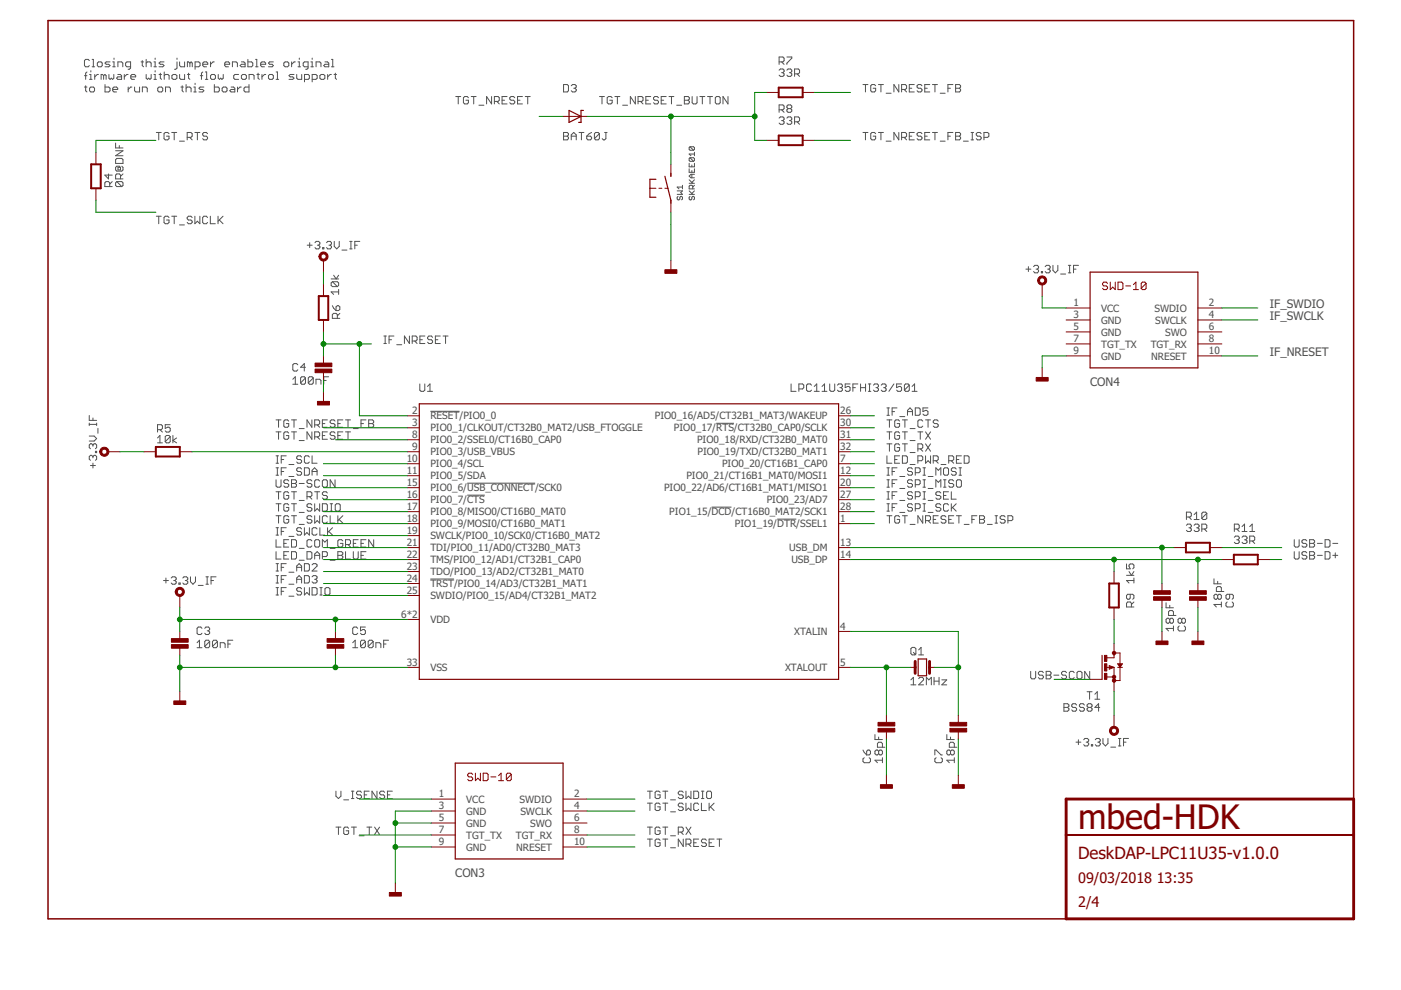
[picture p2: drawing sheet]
<svg xmlns="http://www.w3.org/2000/svg" width="297mm" height="210mm" viewBox="0 0 297 210" stroke-linecap="round" stroke-linejoin="round" font-family="sans-serif">
<defs><g id="words">
<text font-size="7.2" fill="#800000" x="228.6" y="175.8">mbed-HDK</text>
<text font-size="3.6" fill="#800000" x="228.6" y="182.1">DeskDAP-LPC11U35-v1.0.0</text>
<g font-size="3.1" fill="#800000">
<text x="228.6" y="187.2">09/03/2018</text>
<text x="245.2" y="187.2">13:35</text>
<text x="228.6" y="192.3">2/4</text>
</g>
<g font-size="2.5" fill="#505050">
<text x="269.2" y="65.3">IF_SWDIO</text>
<text x="269.2" y="67.8">IF_SWCLK</text>
<text x="269.2" y="75.5">IF_NRESET</text>
<text x="231.1" y="81.8">CON4</text>
<text x="96.5" y="185.9">CON3</text>
</g>
<g font-size="2.1" fill="#505050">
<text x="227.6" y="65">1</text>
<text x="256.3" y="65">2</text>
<text x="227.6" y="67.5">3</text>
<text x="227.6" y="70">5</text>
<text x="233.5" y="66.1">VCC</text>
<text x="233.5" y="68.6">GND</text>
<text x="233.5" y="71.2">GND</text>
<text x="244.8" y="66.1">SWDIO</text>
<text x="244.9" y="68.6">SWCLK</text>
<text x="247" y="71.2">SWO</text>
<text x="256.3" y="67.5">4</text>
<text x="256.3" y="70">6</text>
<text x="227.6" y="72.6">7</text>
<text x="227.6" y="75.1">9</text>
<text x="233.5" y="73.7">TGT_TX</text>
<text x="233.5" y="76.2">GND</text>
<text x="244" y="73.7">TGT_RX</text>
<text x="244" y="76.2">NRESET</text>
<text x="256.3" y="72.6">8</text>
<text x="256.3" y="75.1">10</text>
<text x="87.4" y="87.8">2</text>
<text x="91.2" y="88.9">RESET/PIO0_0</text>
<text x="138.8" y="88.9">PIO0_16/AD5/CT32B1_MAT3/WAKEUP</text>
<text x="178.1" y="87.8">26</text>
<text x="87.4" y="90.3">3</text>
<text x="87.4" y="92.9">8</text>
<text x="87.4" y="95.4">9</text>
<text x="91.2" y="91.5">PIO0_1/CLKOUT/CT32B0_MAT2/USB_FTOGGLE</text>
<text x="91.2" y="94">PIO0_2/SSEL0/CT16B0_CAP0</text>
<text x="142.9" y="91.5">PIO0_17/RTS/CT32B0_CAP0/SCLK</text>
<text x="147.8" y="94">PIO0_18/RXD/CT32B0_MAT0</text>
<text x="178.1" y="90.3">30</text>
<text x="178.1" y="92.9">31</text>
<text x="178.1" y="95.4">32</text>
<text x="86.2" y="98">10</text>
<text x="86.2" y="100.5">11</text>
<text x="91.2" y="96.5">PIO0_3/USB_VBUS</text>
<text x="91.2" y="99.1">PIO0_4/SCL</text>
<text x="91.2" y="101.6">PIO0_5/SDA</text>
<text x="145.5" y="101.6">PIO0_21/CT16B1_MAT0/MOSI1</text>
<text x="147.9" y="96.5">PIO0_19/TXD/CT32B0_MAT1</text>
<text x="153.1" y="99.1">PIO0_20/CT16B1_CAP0</text>
<text x="178.1" y="98">7</text>
<text x="178.1" y="100.5">12</text>
<text x="86.2" y="103">15</text>
<text x="86.2" y="105.6">16</text>
<text x="91.2" y="104.2">PIO0_6/USB_CONNECT/SCK0</text>
<text x="91.2" y="106.7">PIO0_7/CTS</text>
<text x="140.8" y="104.2">PIO0_22/AD6/CT16B1_MAT1/MISO1</text>
<text x="162.6" y="106.7">PIO0_23/AD7</text>
<text x="178.1" y="103">20</text>
<text x="178.1" y="105.6">27</text>
<text x="86.2" y="108.1">17</text>
<text x="86.2" y="110.7">18</text>
<text x="86.2" y="113.2">19</text>
<text x="91.2" y="109.2">PIO0_8/MISO0/CT16B0_MAT0</text>
<text x="91.2" y="111.8">PIO0_9/MOSI0/CT16B0_MAT1</text>
<text x="141.9" y="109.2">PIO1_15/DCD/CT16B0_MAT2/SCK1</text>
<text x="155.8" y="111.8">PIO1_19/DTR/SSEL1</text>
<text x="178.1" y="108.1">28</text>
<text x="178.1" y="110.7">1</text>
<text x="86.2" y="115.7">21</text>
<text x="86.2" y="118.3">22</text>
<text x="91.2" y="114.3">SWCLK/PIO0_10/SCK0/CT16B0_MAT2</text>
<text x="91.2" y="116.9">TDI/PIO0_11/AD0/CT32B0_MAT3</text>
<text x="91.2" y="119.4">TMS/PIO0_12/AD1/CT32B1_CAP0</text>
<text x="167.3" y="116.9">USB_DM</text>
<text x="167.8" y="119.4">USB_DP</text>
<text x="178.1" y="115.7">13</text>
<text x="178.1" y="118.3">14</text>
<text x="86.2" y="120.8">23</text>
<text x="86.2" y="123.4">24</text>
<text x="86.2" y="125.9">25</text>
<text x="91.2" y="121.9">TDO/PIO0_13/AD2/CT32B1_MAT0</text>
<text x="91.2" y="124.5">TRST/PIO0_14/AD3/CT32B1_MAT1</text>
<text x="85.1" y="131">6*2</text>
<text x="91.2" y="127">SWDIO/PIO0_15/AD4/CT32B1_MAT2</text>
<text x="91.2" y="132.1">VDD</text>
<text x="168.4" y="134.6">XTALIN</text>
<text x="178.1" y="133.5">4</text>
<text x="86.2" y="141.1">33</text>
<text x="91.2" y="142.3">VSS</text>
<text x="166.5" y="142.3">XTALOUT</text>
<text x="178.1" y="141.1">5</text>
<text x="93" y="169.1">1</text>
<text x="93" y="171.6">3</text>
<text x="98.9" y="170.2">VCC</text>
<text x="98.9" y="172.7">GND</text>
<text x="110.2" y="170.2">SWDIO</text>
<text x="110.3" y="172.7">SWCLK</text>
<text x="121.7" y="169.1">2</text>
<text x="121.7" y="171.6">4</text>
<text x="93" y="174.1">5</text>
<text x="93" y="176.7">7</text>
<text x="93" y="179.2">9</text>
<text x="98.9" y="175.3">GND</text>
<text x="98.9" y="177.8">TGT_TX</text>
<text x="109.4" y="177.8">TGT_RX</text>
<text x="112.4" y="175.3">SWO</text>
<text x="121.7" y="174.1">6</text>
<text x="121.7" y="176.7">8</text>
<text x="121.7" y="179.2">10</text>
<text x="98.9" y="180.3">GND</text>
<text x="109.4" y="180.3">NRESET</text>
</g>
</g></defs>
<g fill="none" stroke="#505050" stroke-width=".21">
<path d="M17.9 16h.5M17.9 18.5h.5M18.2 18.2v1l.2 .3M18.4 15.3l-.2 .2v1.3M18.9 12.8l-.2-.2h-.5l-.3 .2v1.1l.3 .3h.5l.2-.3M19 15.8h.3v1M19 16.8h.5M19 18.7l.3-.2h.5l.2 .2v.5l-.2 .3h-.5l-.3-.3zM19.3 15v.3M19.5 12.6h.3v1.6M19.5 14.2h.6M20.1 15.8v1"/>
<path d="M20.6 13.4l.3-.3h.5l.3 .3v.5l-.3 .3h-.5l-.3-.3zM20.9 15.8h-.3l-.5 .5M22 16l-.3-.2h-.3v1M22 16v.8M22 16l.2-.2 .3 .2v.8M22.3 17.9v1.6h.8l.2-.3v-.5l-.2-.2h-.8M23.1 15.8v.8l.2 .2 .3-.2 .3 .2 .2-.2v-.8M23.3 13.1h-.8l-.2 .3 .2 .2h.6l.2 .3-.2 .3h-.8M23.9 14.2h.5M23.9 13.1h.3v1.1M23.9 19h1.1v-.3l-.3-.2h-.5l-.3 .2v.5l.3 .3h.5M24.2 12.3v.3"/>
<path d="M25 15.8h.5l.3 .2v.8h-.8l-.3-.2 .3-.3h.8M25 14.2v-1.1h.8l.2 .3v.8M26.4 15.8v1M27.2 15.8h-.3l-.5 .5M27.2 18.5v1M27.7 14.2h-.8l-.3-.3v-.5l.3-.3h.8v1.3l-.3 .3h-.2M27.7 16.3h1.1v-.3l-.3-.2h-.5l-.3 .2v.6l.3 .2h.5M28 18.5h-.3l-.5 .5M28.5 18.5v.7l.3 .3h.8v-1M29.9 13.1h.5M30.2 12.8v1.1l.2 .3M30.2 19.5v-1h.8l.2 .2v.8"/>
<path d="M31 13.4l.3-.3h.5l.2 .3v.8M31 12.6v1.6M31 15.8v.8l.3 .2 .2-.2 .3 .2 .2-.2v-.8M32.6 14.2h.6M32.6 13.1h.3v1.1M32.6 15.8h.3v1M32.6 16.8h.6M32.9 12.3v.3M32.9 15v.3M33.4 18.7l.3-.2h.5l.3 .2v.5l-.3 .3h-.5l-.3-.3zM33.7 15.8h.5M34 15.5v1.1l.2 .2"/>
<path d="M34.8 13.1h-.8l-.3 .3 .3 .2h.5l.3 .3-.3 .3h-.8M34.8 16l.3-.2h.5l.3 .2v.8M34.8 15.3v1.5M35.1 19.5v-1h.8l.2 .2v.8M36.4 16l.3-.2h.5l.3 .2v.6l-.3 .2h-.5l-.3-.2zM37.5 13.1v1.3l-.2 .3h-.3M37.5 12.3v.3M38.1 13.1v.8l.3 .3h.7v-1.1M38.1 15.8v.8l.3 .2h.7v-1M38.4 18.5h.5M38.6 18.2v1l.3 .3M39.5 18.7l.2-.2h.5l.3 .2v.8"/>
<path d="M39.5 17.9v1.6M39.7 15.8h.6M40 15.5v1.1l.3 .2M40.3 13.4l-.3-.3h-.3v1.1M40.3 13.4v.8M40.3 13.4l.2-.3 .3 .3v.8M41.1 18.5h.3v1M41.1 19.5h.5M41.4 14.2h.7l.3-.3v-.5l-.3-.3h-.7v1.6M41.4 17.7v.2M42.5 16h.5M43 13.6h1v-.2l-.2-.3h-.5l-.3 .3v.5l.3 .3h.5"/>
<path d="M43 15.3l-.3 .2v1.3M43.2 18.5h-.8l-.2 .2 .2 .3h.6l.2 .2-.2 .3h-.8M43.5 16.8h.6M43.5 15.3h.3v1.5M44.6 13.1v1.1M44.9 15.8h.5l.3 .2v.6l-.3 .2h-.5l-.3-.2v-.6zM45.4 13.1h-.2l-.6 .5M45.4 17.9v1.6h.8l.3-.3v-.5l-.3-.2h-.8M46.3 15.8v.8l.2 .2 .3-.2 .3 .2 .2-.2v-.8M47.3 18.5h.6l.2 .2v.5l-.2 .3h-.6l-.2-.3v-.5zM47.6 13.6h1.1v-.2l-.3-.3h-.5l-.3 .3v.5l.3 .3h.5M49 18.5h.5l.3 .2v.8h-.8l-.3-.3 .3-.2h.8"/>
<path d="M49.3 14.2v-1.1h.8l.2 .3v.8M50.4 18.5v1M50.6 15.8h-.8l-.2 .2v.6l.2 .2h.8M51.2 18.5h-.3l-.5 .5M51.2 13.1h.5l.3 .3v.8h-.8l-.3-.3 .3-.3h.8M51.2 16l.3-.2h.5l.2 .2v.6l-.2 .2h-.5l-.3-.2zM52.6 12.6v1.6h.7l.3-.3v-.5l-.3-.3h-.7M52.8 17.9v1.6h-.8l-.3-.3v-.5l.3-.2h.8M52.8 16.8v-1h.8l.3 .2v.8M54.2 12.6h.2v1.6M54.2 14.2h.5M54.5 15.8h.5"/>
<path d="M54.7 15.5v1.1l.3 .2M55.3 13.6h1v-.2l-.2-.3h-.6l-.2 .3v.5l.2 .3h.6M55.5 15.8v1M56.3 15.8h-.2l-.6 .5M57.2 15.8h.5l.3 .2v.6l-.3 .2h-.5l-.3-.2v-.6zM58 13.1h-.8l-.3 .3 .3 .2h.5l.3 .3-.3 .3h-.8M58.5 16.8h.6M58.5 15.3h.3v1.5M60.2 13.4l.3-.3h.5l.2 .3v.5l-.2 .3h-.5l-.3-.3zM61.8 13.1v1.1M62.3 15.8h-.8l-.2 .2 .2 .3h.6l.2 .3-.2 .2h-.8M62.6 13.1h-.2l-.6 .5"/>
<path d="M62.9 15.8v.8l.3 .2h.8v-1M63.2 14.2h.5M63.2 13.1h.3v1.1M63.5 12.3v.3M64.6 16.8h.7l.3-.2v-.6l-.3-.2h-.7v1.6M65.3 14.2h-.8l-.2-.3v-.5l.2-.3h.8v1.3l-.2 .3h-.3M65.9 14.2h.5M65.9 13.1h.3v1.1M66.2 12.3v.3M66.2 16.8h.8l.2-.2v-.6l-.2-.2h-.8v1.6M67 14.2v-1.1h.8l.3 .3v.8M67.8 16l.3-.2h.5l.3 .2v.6l-.3 .2h-.5l-.3-.2z"/>
<path d="M68.9 13.1h.5l.3 .3v.8h-.8l-.3-.3 .3-.3h.8M69.5 15.8v1M70.3 15.8h-.3l-.5 .5M70.3 12.6h.2v1.6M70.3 14.2h.5M70.8 15.8h.6M71.1 15.5v1.1l.3 .2M119.5 17.9h.8l.2 .3v1l-.2 .3h-.8zM121.1 18.2l.3-.3h.5l.3 .3v.3l-.3 .2M121.6 18.7h.3M121.9 18.7l.3 .3v.2l-.3 .3h-.5l-.3-.3M165.2 13.1h.8l.2-.2v-.6l-.2-.2h-.8v1.6"/>
<path d="M165.2 14.9l.3-.3h.5l.2 .3v.3l-.2 .2M165.7 15.4h.3M165.7 13.1l.5 .6M166 15.4l.2 .3v.2l-.2 .3h-.5l-.3-.3M166.8 14.9l.3-.3h.5l.3 .3v.3l-.3 .2M166.8 12.1h1.1v.2l-1.1 1.1v.3M167.4 15.4h.2M167.6 15.4l.3 .3v.2l-.3 .3h-.5l-.3-.3M168.5 15.7h.7l.3-.3v-.5l-.3-.3h-.7v1.6M169 15.7l.5 .5M183 17.9h1M183.5 17.9v1.6"/>
<path d="M185.7 18.2l-.3-.3h-.5l-.3 .3v1l.3 .3h.5l.3-.3v-.5h-.6M186.2 17.9h1.1M186.8 17.9v1.6M187.9 19.8h1M190.6 17.9v1.6l-1.1-1.6v1.6M191.2 19h.7l.3-.3v-.5l-.3-.3h-.7v1.6M191.7 19l.5 .5M192.8 18.7h.5M193.8 17.9h-1v1.6h1M195.5 18.2l-.3-.3h-.5l-.3 .3v.3l.3 .2h.5l.3 .3v.2l-.3 .3h-.5l-.3-.3M196.1 18.7h.5M197.1 17.9h-1v1.6h1"/>
<path d="M197.7 17.9h1.1M198.2 17.9v1.6M199.3 19.8h1.1M201 18.7h.5M202 17.9h-1v1.6M202.6 17.9h.8l.3 .3v.3l-.3 .2 .3 .3v.2l-.3 .3h-.8zM202.6 18.7h.8M23 36.9v1l-.8-.8h1.6M23.3 39.6v-.8l-.3-.3h-.5l-.3 .3v.8h1.6M23.8 38.5l-.5 .5M24.5 30.3v1.1h1.6M24.5 32h1.6l-1.6 1h1.6"/>
<path d="M24.8 38.5h1l.3 .3v.5l-.3 .3M24.8 38.5l-.3 .3v.5l.3 .3h1M24.8 33.6h1l.3 .3v.7h-1.6v-.7zM24.8 38.5l1 1.1M25 35.5h.5v.5h-.5zM25.3 30.9v.5M25.5 37.9v-.8l-.2-.2h-.5l-.3 .2v.8h1.6M25.8 35.2l.3 .3v.5l-.3 .3h-1l-.3-.3v-.5l.3-.3h.5l.2 .3M26.1 36.9l-.6 .5M33.1 28.1h1.1M33.7 28.1v1.6M35.8 28.3l-.2-.2h-.6l-.2 .2v1.1l.2 .3h.6l.2-.3v-.5h-.5"/>
<path d="M36.4 28.1h1.1M36.9 28.1v1.6M38.1 29.9h1M39.7 29.1h.8l.2-.2v-.6l-.2-.2h-.8v1.6M40.2 29.1l.5 .6M41.3 28.1h1.1M41.8 28.1v1.6M44 28.3l-.2-.2h-.6l-.2 .2v.3l.2 .3h.6l.2 .2v.3l-.2 .3h-.6l-.2-.3M96.6 20.5h1.1M97.2 20.5v1.5M99.3 20.7l-.2-.2h-.6l-.2 .2v1.1l.2 .2h.6l.2-.2v-.5h-.5M99.9 20.5h1"/>
<path d="M100.4 20.5v1.5M101.5 22.3h1.1M104.2 20.5v1.5l-1-1.5v1.5M104.8 21.5h.8l.3-.2v-.6l-.3-.2h-.8v1.5M105.3 21.5l.6 .5M106.4 21.3h.6M107.5 20.5h-1.1v1.5h1.1M109.1 20.7l-.2-.2h-.5l-.3 .2v.3l.3 .3h.5l.2 .2v.3l-.2 .2h-.5l-.3-.2M109.7 21.3h.6M110.8 20.5h-1.1v1.5h1.1M111.4 20.5h1M111.9 20.5v1.5"/>
<path d="M119.5 28.1h.8l.2 .2v.3l-.2 .3 .2 .2v.3l-.2 .3h-.8zM119.5 28.9h.8M121.1 28.9h1.1M121.1 29.7v-1.1l.5-.5 .6 .5v1.1M122.8 28.1h1M123.3 28.1v1.6M124.4 28.9h.8l.2 .2v.3l-.2 .3h-.5l-.3-.3zM125.4 28.1l-1 .8M127.1 28.3l-.3-.2h-.5l-.3 .2v1.1M127.1 28.3v1.1l-.3 .3h-.5l-.3-.3M127.1 28.3l-1.1 1.1M127.1 20.5h1"/>
<path d="M127.6 20.5v1.5M128.2 28.1h.5M128.5 28.1v1.3l-.3 .3h-.3l-.2-.3M129.8 20.7l-.3-.2h-.5l-.3 .2v1.1l.3 .2h.5l.3-.2v-.5h-.5M130.4 20.5h1M130.9 20.5v1.5M132 22.3h1.1M134.7 20.5v1.5l-1.1-1.5v1.5M135.3 21.5h.8l.2-.2v-.6l-.2-.2h-.8v1.5M135.8 21.5l.5 .5M136.9 21.3h.6M138 20.5h-1.1v1.5h1.1"/>
<path d="M139.6 20.7l-.3-.2h-.5l-.2 .2v.3l.2 .3h.5l.3 .2v.3l-.3 .2h-.5l-.2-.2M140.2 21.3h.5M141.2 20.5h-1v1.5h1M141.8 20.5h1.1M142.4 20.5v1.5M143.5 22.3h1M144.7 39.7h-1.1l.4 .3M144.7 39.3v.7M145.1 20.5h.8l.3 .2v.3l-.3 .3 .3 .2v.3l-.3 .2h-.8zM145.1 21.3h.8M146.1 34.6v.8h1.1v-.8M146.1 35.8v.7h1.1v-.7"/>
<path d="M146.1 38.9h1.1M146.1 38.1l.8 .8M146.3 31.1l-.2 .2v.4l.2 .2h.7M146.3 33.4l-.2 .2v.4l.2 .2h.7M146.3 31.1h.7l.2 .2v.4l-.2 .2M146.3 33.4h.7l.2 .2v.4l-.2 .2M146.3 33.4l.7 .8M146.3 31.1l.7 .8M146.7 35v.4M146.7 36.2v.3M146.7 37v.7M146.7 20.5v1.3l.3 .2h.5l.3-.2v-1.3"/>
<path d="M147.2 32.3v.7M147.2 39.3l-.3 .4M147.2 38.1l-.5 .6M147.2 37h-.7l-.4 .3 .4 .4h.7M147.2 32.7h-1.1l.4 .3M148.4 20.5h1M148.9 20.5v1.5M150 20.5h1.1M150.5 20.5v1.5M151.7 20.7l.2-.2h.5l.3 .2v1.1l-.3 .2h-.5l-.2-.2zM154.3 20.5v1.5l-1-1.5v1.5M165.2 23.3h.8l.2-.3v-.5l-.2-.3h-.8v1.6"/>
<path d="M165.2 25l.3-.2h.5l.2 .2v.3l-.2 .3M165.7 25.6h.3M165.7 23.3l.5 .5M166 25.6l.2 .2v.3l-.2 .3h-.5l-.3-.3M166.8 25l.3-.2h.5l.3 .2v.3l-.3 .3M167.1 23l-.3-.2v-.3l.3-.3h.5l.3 .3v.3l-.3 .2M167.1 23l-.3 .3v.3l.3 .2h.5l.3-.2v-.3l-.3-.3M167.1 23h.5M167.4 25.6h.2M167.6 25.6l.3 .2v.3l-.3 .3h-.5l-.3-.3M168.5 25.8h.7l.3-.2v-.6l-.3-.2h-.7v1.6M169 25.8l.5 .6"/>
<path d="M183 28.1h1M183.5 28.1v1.6M185.7 28.3l-.3-.2h-.5l-.3 .2v1.1l.3 .3h.5l.3-.3v-.5h-.6M186.2 28.1h1.1M186.8 28.1v1.6M187.9 29.9h1M190.6 28.1v1.6l-1.1-1.6v1.6M191.2 29.1h.7l.3-.2v-.6l-.3-.2h-.7v1.6M191.7 29.1l.5 .6M192.8 28.9h.5M193.8 28.1h-1v1.6h1M195.5 28.3l-.3-.2h-.5l-.3 .2v.3l.3 .3h.5l.3 .2v.3l-.3 .3h-.5l-.3-.3"/>
<path d="M196.1 28.9h.5M197.1 28.1h-1v1.6h1M197.7 28.1h1.1M198.2 28.1v1.6M199.3 29.9h1.1M201 28.9h.5M202 28.1h-1v1.6M202.6 28.1h.8l.3 .2v.3l-.3 .3 .3 .2v.3l-.3 .3h-.8zM202.6 28.9h.8M204.3 29.9h1M205.9 28.1h.5M205.9 29.7h.5"/>
<path d="M206.1 28.1v1.6M208 28.3l-.2-.2h-.6l-.2 .2v.3l.2 .3h.6l.2 .2v.3l-.2 .3h-.6l-.2-.3M208.6 29.1h.8l.3-.2v-.6l-.3-.2h-.8v1.6M33.1 45.8h1.1M33.7 45.8v1.6M35.8 46.1l-.2-.3h-.6l-.2 .3v1.1l.2 .2h.6l.2-.2v-.5h-.5M36.4 45.8h1.1M36.9 45.8v1.6M38.1 47.7h1M40.7 46.1l-.2-.3h-.6l-.2 .3v.3l.2 .3h.6l.2 .2v.3l-.2 .2h-.6l-.2-.2M41.3 45.8v1.6l.5-.5 .6 .5v-1.6M44 46.1l-.2-.3h-.6l-.2 .3v1.1l.2 .2h.6l.2-.2"/>
<path d="M44.6 45.8v1.6h1.1M46.2 45.8v1.6M46.5 46.7l.8 .7M47.3 45.8l-1.1 1.1M65.1 52h1.1M65.7 51.5v1M66.8 51.5l.2-.3h.6l.2 .3v.2l-.2 .3M67.3 52h.3M67.6 52l.2 .2v.3l-.2 .3h-.6l-.2-.3M68.4 52.5h.3v.3h-.3zM69.2 51.5l.3-.3h.5l.3 .3v.2l-.3 .3M69.7 52h.3"/>
<path d="M70 52l.3 .2v.3l-.3 .3h-.5l-.3-.3M70.2 59.1h1.6M70.5 59.7h1l.3 .3v.5l-.3 .3M70.5 59.7l-.3 .3v.5l.3 .3h1M70.5 59.7l1 1.1M70.7 58.4l.6 .7 .5-.7M70.9 51.2v1l.5 .6 .5-.6v-1M72.5 53h1.1M74.1 51.2h.6M74.1 52.8h.6M74.4 51.2v1.6M75.2 52h.6"/>
<path d="M76.3 51.2h-1.1v1.6M143.6 40.5h1.1l-.4 .3 .4 .4h-1.1M143.8 41.6l-.2 .2v.4l.2 .2h.2l.1-.2v-.4l.4-.2 .2 .2v.4l-.2 .2M146.1 41.2h1.1M146.1 40.5l.8 .7M146.3 41.6l-.2 .2v.4l.2 .2h.2l.2-.2v-.4l.3-.2 .2 .2v.4l-.2 .2M146.9 40v-.5l-.2-.2h-.4l-.2 .2v.5h1.1M147.2 40.5l-.5 .5M217.5 57.1h1.1M218 56.5v1.1M219.1 56.5l.3-.2h.5l.3 .2v.3l-.3 .3M219.7 57.1h.2"/>
<path d="M219.9 57.1l.3 .2v.3l-.3 .2h-.5l-.3-.2M220.8 57.6h.2v.2h-.2zM221.6 56.5l.3-.2h.5l.3 .2v.3l-.3 .3M222.1 57.1h.3M222.4 57.1l.3 .2v.3l-.3 .2h-.5l-.3-.2M223.2 56.3v1l.6 .5 .5-.5v-1M224.9 58.1h1M226.5 56.3h.5M226.5 57.8h.5M226.8 56.3v1.5M227.6 57.1h.5M228.7 56.3h-1.1v1.5"/>
<path d="M63.1 77.3l-.2-.2h-.5l-.3 .2v1.1l.3 .3h.5l.2-.3M64.8 77.9h-1.1l.8-.8v1.6M69.7 79.9h-1.1v1.6M70.5 64.8l.7 1M71.2 65.1l.3-.3h.3l.3 .3v.5l-.3 .2h-.6zM71.5 67.5v-.8l-.3-.3h-.5l-.2 .3v.8h1.6M71.8 61.9h-1.6l.5 .5M71.8 61.4v1M72.1 66.4l-.6 .6M81.4 72.8h.5M81.4 71.2h.5M81.7 71.2v1.6"/>
<path d="M82.5 72h.5M83.5 71.2h-1v1.6M84.1 73.1h1.1M86.8 71.2v1.6l-1.1-1.6v1.6M87.4 72.3h.8l.2-.3v-.5l-.2-.3h-.8v1.6M87.9 72.3l.5 .5M89 72h.6M90.1 71.2h-1.1v1.6h1.1M91.7 71.5l-.2-.3h-.6l-.2 .3v.3l.2 .2h.6l.2 .3v.3l-.2 .2h-.6l-.2-.2M92.3 72h.5M93.3 71.2h-1v1.6h1M93.9 71.2h1.1"/>
<path d="M94.5 71.2v1.6M18.9 88.1v1h1.6M18.9 89.7v.5M18.9 92.5h1.1l.5 .5-.5 .5h-1.1M18.9 90h1.6M19.2 98.7h1M19.7 88.6v.5M19.7 94.4v.2M19.7 96.8v.3M19.7 98.2v1M19.7 96.8l-.3-.3h-.2l-.3 .3v.5l.3 .3M19.7 94.4l-.3-.3h-.2l-.3 .3v.5l.3 .2"/>
<path d="M19.7 96.8l.3-.3h.2l.3 .3v.5l-.3 .3M19.7 94.4l.3-.3h.2l.3 .3v.5l-.3 .2M20.2 95.7h.3v.3h-.3zM20.5 89.7v.5M20.8 90.8v1.1M33.4 92.9l.5-.6v1.6M33.4 93.9h1M33.4 91.1h.8l.2-.3v-.5l-.2-.3h-.8v1.6M33.9 91.1l.5 .5M36.1 92.6v1l-.3 .3h-.5l-.3-.3M36.1 90h-1.1v.8l.6-.2h.2l.3 .2v.6l-.3 .2h-.5l-.3-.2M36.1 92.6l-.3-.3h-.5l-.3 .3v1"/>
<path d="M36.1 92.6l-1.1 1M36.7 92.3v1.6M37.4 92.9l-.7 .5 .7 .5M58.5 91.6h1.1M58.5 98.2h.6M58.5 96.6h.6M58.5 89h1.1M58.5 99.2h.6M58.8 96.6v1.6M58.8 99.2v1.6M59.1 89v1.6M59.1 91.6v1.5"/>
<path d="M59.6 97.4h.6M59.6 100h.6M60.7 96.6h-1.1v1.6M60.7 99.2h-1.1v1.6M61.2 89.3l-.2-.3h-.6l-.2 .3v1l.2 .3h.6l.2-.3v-.5h-.5M61.2 91.8l-.2-.2h-.6l-.2 .2v1.1l.2 .2h.6l.2-.2v-.5h-.5M61.3 98.5h1M61.8 91.6h1.1M61.8 89h1.1M62.1 80.4l.5-.5v1.6M62.1 81.5h1M62.3 89v1.6"/>
<path d="M62.3 91.6v1.5M63.4 93.4h1.1M63.4 90.9h1.1M63.9 96.9l-.2-.3h-.5l-.3 .3v.3l.3 .2h.5l.2 .3v.3l-.2 .2h-.5l-.3-.2M63.9 99.4l-.2-.2h-.5l-.3 .2v.3l.3 .3h.5l.2 .2v.3l-.2 .3h-.5l-.3-.3M64.5 99.2h.8l.3 .2v1.1l-.3 .3h-.8zM64.8 80.1v1.1l-.3 .3h-.5l-.3-.3M64.8 80.1l-.3-.2h-.5l-.3 .2v1.1M64.8 80.1l-1.1 1.1M65.6 96.9l-.3-.3h-.5l-.3 .3v1.1l.3 .2h.5l.3-.2M66.1 89v1.6l-1-1.6v1.6M66.1 91.6v1.5l-1-1.5v1.5"/>
<path d="M66.2 96.6v1.6h1M66.2 100h1M66.4 80.1v1.1l-.3 .3h-.5l-.2-.3M66.4 80.1l-.3-.2h-.5l-.2 .2v1.1M66.4 80.1l-1 1.1M66.7 90.1h.8l.3-.3v-.5l-.3-.3h-.8v1.6M66.7 92.6h.8l.3-.2v-.6l-.3-.2h-.8v1.5M67 81.5v-1.1h.8l.3 .3v.8M67.2 92.6l.6 .5M67.2 90.1l.6 .5M68.3 92.4h.6M68.3 89.8h.6"/>
<path d="M68.6 80.7h.6M69.4 89h-1.1v1.6h1.1M69.4 91.6h-1.1v1.5h1.1M71 91.8l-.2-.2h-.5l-.3 .2v.3l.3 .3h.5l.2 .2v.3l-.2 .2h-.5l-.3-.2M71 89.3l-.2-.3h-.5l-.3 .3v.3l.3 .2h.5l.2 .3v.2l-.2 .3h-.5l-.3-.3M71.6 92.4h.6M71.6 89.8h.6M72.7 89h-1.1v1.6h1.1M72.7 91.6h-1.1v1.5h1.1M73.3 91.6h1M73.3 89h1M73.8 89v1.6"/>
<path d="M73.8 91.6v1.5M74.9 90.9h1M76.5 89.8h.6M77.6 89h-1.1v1.6M78.2 89h.8l.2 .3v.3l-.2 .2 .2 .3v.2l-.2 .3h-.8zM78.2 89.8h.8M89 81.4v1.3l.3 .3h.5l.3-.3v-1.3M90.6 83h1.1M90.6 81.9l.6-.5v1.6M91.2 87.2h6.2M151.8 89.7h3.8M167.7 81.4v1.6h1.1"/>
<path d="M169.4 82.5h.8l.2-.3v-.5l-.2-.3h-.8v1.6M172.1 81.7l-.3-.3h-.5l-.3 .3v1l.3 .3h.5l.3-.3M172.6 83h1.1M172.6 81.9l.6-.5v1.6M174.3 83h1M174.3 81.9l.5-.5v1.6M175.9 81.4v1.3l.3 .3h.5l.3-.3v-1.3M177.5 81.7l.3-.3h.6l.2 .3v.2l-.2 .3M178.1 82.2h.3M178.4 82.2l.2 .3v.2l-.2 .3h-.6l-.3-.3M180.2 81.4h-1v.8l.5-.3h.3l.2 .3v.5l-.2 .3h-.5l-.3-.3M180.8 82.2h.6"/>
<path d="M181.9 81.4h-1.1v1.6M182.5 82.2h1M182.5 81.4v1.6M183.5 81.4v1.6M184.1 83h.5M184.1 81.4h.5M184.4 81.4v1.6M185.2 81.7l.3-.3h.5l.2 .3v.2l-.2 .3M185.7 82.2h.3M186 82.2l.2 .3v.2l-.2 .3h-.5l-.3-.3M186.8 81.7l.3-.3h.5l.3 .3v.2l-.3 .3M187.3 82.2h.3"/>
<path d="M187.6 82.2l.3 .3v.2l-.3 .3h-.5l-.3-.3M188 94.1h1.1M188 91.6h1.1M188 96.6v1.6h1.1M188 89h1.1M188 99.2h.6M188 88.1h.6M188 86.5h.6M188.3 86.5v1.6M188.3 99.2v1.6M188.6 89v1.6M188.6 91.6v1.5"/>
<path d="M188.6 94.1v1.6M189.1 100h.6M189.1 87.3h.6M189.5 81.4l-1 1.6M189.7 97.4h.5M190.2 99.2h-1.1v1.6M190.2 86.5h-1.1v1.6M190.7 91.8l-.2-.2h-.6l-.2 .2v1.1l.2 .2h.6l.2-.2v-.5h-.5M190.7 94.4l-.2-.3h-.6l-.2 .3v1l.2 .3h.6l.2-.3v-.5h-.5M190.7 89.3l-.2-.3h-.6l-.2 .3v1l.2 .3h.6l.2-.3v-.5h-.5M190.7 96.6h-1v1.6h1M190.8 88.3h1"/>
<path d="M191.2 81.4h-1.1v.8l.5-.3h.3l.3 .3v.5l-.3 .3h-.5l-.3-.3M191.3 94.1h1.1M191.3 91.6h1.1M191.3 96.6h.8l.3 .3v1.1l-.3 .2h-.8zM191.3 89h1.1M191.9 89v1.6M191.9 91.6v1.5M191.9 94.1v1.6M192.4 88.1v-1.1l.5-.5 .6 .5v1.1M192.4 87.3h1.1M192.8 81.7v1l-.3 .3h-.5l-.3-.3M192.8 81.7l-.3-.3h-.5l-.3 .3v1"/>
<path d="M192.8 81.7l-1.1 1M193 93.4h1M193 98.5h1M193 95.9h1M193 90.9h1M193.4 83h1M193.4 81.9l.5-.5v1.6M193.5 99.4l-.3-.2h-.5l-.3 .2v.3l.3 .3h.5l.3 .2v.3l-.3 .3h-.5l-.3-.3M194.1 86.5h.7l.3 .2v1.1l-.3 .3h-.7zM194.6 95.2h.8l.2-.3v-.5l-.2-.3h-.8v1.6M194.6 91.6h1M194.6 97.7h.8l.2-.3v-.5l-.2-.3h-.8v1.6"/>
<path d="M195.1 91.6v1.5M195.1 95.2l.5 .5M195.6 89.3l-.2-.3h-.5l-.3 .3v1l.3 .3h.5l.2-.3M195.7 99.2h.5M196 99.2v1.6M196.2 91.6l1.1 1.5M196.2 96.6v1.6l.6-.5 .5 .5v-1.6M196.2 94.1l1.1 1.6M196.2 89h1.1M196.7 86.5h-1v.8l.5-.3h.3l.2 .3v.5l-.2 .3h-.5l-.3-.3M196.8 89v1.6M197.3 91.6l-1.1 1.5"/>
<path d="M197.3 94.1l-1.1 1.6M197.9 97.7h.7l.3-.3v-.5l-.3-.3h-.7v1.6M198.4 97.7l.5 .5M198.9 89.3l-.3-.3h-.5l-.2 .3v.3l.2 .2h.5l.3 .3v.2l-.3 .3h-.5l-.2-.3M199.5 98.5h1.1M200 99.4l.3-.2h.6l.2 .2v1.1l-.2 .3h-.6l-.3-.3zM201.1 97.7h.8l.3-.3v-.5l-.3-.3h-.8v1.6M201.7 97.7l.5 .5M202.7 99.4l-.2-.2h-.5l-.3 .2v.3l.3 .3h.5l.2 .2v.3l-.2 .3h-.5l-.3-.3M202.8 97.4h.5M203.3 99.2h.6M203.6 99.2v1.6"/>
<path d="M203.8 96.6h-1v1.6h1M204.4 96.6h.8l.3 .3v1.1l-.3 .2h-.8zM58.5 111.9h.6M58.5 101.7v1.3l.3 .3h.5l.3-.3v-1.3M58.5 117v1.5h1.1M58.5 114.4v1.6h1.1M58.5 113.5h.6M58.5 109.3h1.1M58.5 106.8h1.1M58.5 104.3h1.1M58.5 100.8h.6M58.5 119.5h.6"/>
<path d="M58.8 111.9v1.6M58.8 119.5v1.6M59.1 104.3v1.5M59.1 106.8v1.6M59.1 109.3v1.6M59.6 112.7h.6M60.2 115.2h.5M60.2 117.8h.5M60.7 111.9h-1.1v1.6M60.7 119.5h-1.1v1.6M61.2 102l-.2-.3h-.6l-.2 .3v.3l.2 .2h.6l.2 .3v.2l-.2 .3h-.6l-.2-.3M61.2 104.5l-.2-.2h-.6l-.2 .2v1.1l.2 .2h.6l.2-.2v-.5h-.5"/>
<path d="M61.2 107.1l-.2-.3h-.6l-.2 .3v1l.2 .3h.6l.2-.3v-.5h-.5M61.2 109.6l-.2-.3h-.6l-.2 .3v1.1l.2 .2h.6l.2-.2v-.6h-.5M61.2 114.4h-1v1.6h1M61.2 117h-1v1.5h1M61.3 113.7h1M61.3 101h1M61.8 101.7h.8l.3 .3v.3l-.3 .2 .3 .3v.2l-.3 .3h-.8zM61.8 114.4h.8l.3 .3v1l-.3 .3h-.8zM61.8 117h.8l.3 .2v1.1l-.3 .2h-.8zM61.8 102.5h.8M61.8 109.3h1.1M61.8 106.8h1.1"/>
<path d="M61.8 104.3h1.1M62.3 104.3v1.5M62.3 106.8v1.6M62.3 109.3v1.6M63.4 102.5h1.1M63.4 116.3h1.1M63.4 118.8h1.1M63.4 111.2h1.1M63.4 108.6h1.1M63.4 106.1h1.1M63.9 112.1l-.2-.2h-.5l-.3 .2v.3l.3 .3h.5l.2 .2v.3l-.2 .3h-.5l-.3-.3M64.5 111.9v1.6l.6-.6 .5 .6v-1.6"/>
<path d="M64.5 119.5h.8l.3 .3v1l-.3 .3h-.8zM65.1 117h.8l.2 .2v1.1l-.2 .2h-.8zM65.1 105.3h.8l.2-.2v-.6l-.2-.2h-.8v1.5M65.6 105.3l.5 .5M66.1 114.7l-.2-.3h-.6l-.2 .3v1l.2 .3h.6l.2-.3M66.1 109.6l-.2-.3h-.6l-.2 .3v.3l.2 .2h.6l.2 .3v.3l-.2 .2h-.6l-.2-.2M66.1 102l-.2-.3h-.6l-.2 .3v.3l.2 .2h.6l.2 .3v.2l-.2 .3h-.6l-.2-.3M66.1 107.1l-.2-.3h-.6l-.2 .3v.2l.2 .3h.6l.2 .2v.3l-.2 .3h-.6l-.2-.3M66.2 100.8v-1.1l.5-.5 .5 .5v1.1M66.2 119.8l.2-.3h.6l.2 .3v.2l-1 1.1h1M66.7 106.8v1.6l.5-.6 .6 .6v-1.6M66.7 109.3v1.6l.5-.5 .6 .5v-1.6"/>
<path d="M66.7 114.7l.3-.3h.5l.3 .3v1l-.3 .3h-.5l-.3-.3zM66.7 118.5v-1l.5-.5 .6 .5v1M66.7 117.8h1.1M66.7 104.3h1.1M67.2 112.1l-.2-.2h-.6l-.2 .2v1.1l.2 .3h.6l.2-.3M67.2 104.3v1.5M67.8 102l-.3-.3h-.5l-.3 .3v1l.3 .3h.5l.3-.3M67.8 111.9v1.6h1.1M68.3 118h.9l.2-.2v-.6l-.2-.2h-.9v1.5M68.3 102l.3-.3h.6l.2 .3v1l-.2 .3h-.6l-.3-.3zM68.3 106.8h.9l.2 .3v1l-.2 .3h-.9zM68.3 116v-1.6l.6 .5 .5-.5v1.6"/>
<path d="M69.4 104.5l-.2-.2h-.6l-.3 .2v.3l.3 .3h.6l.2 .2v.3l-.2 .2h-.6l-.3-.2M69.4 109.6l-.2-.3h-.6l-.3 .3v1.1l.3 .2h.6l.2-.2M69.4 111.9v1.6M69.7 112.7l.8 .8M70 109.3v1.6h1M70 116.3h1M70 118.8h1M70 106.8h.5M70 108.4h.5M70.3 106.8v1.6M70.5 111.9l-1.1 1M71 101.7v1.6l-1-1.6v1.6"/>
<path d="M71.1 107.1l.3-.3h.5l.2 .3v1l-.2 .3h-.5l-.3-.3zM71.6 117h.8l.3 .2v.3l-.3 .3 .3 .2v.3l-.3 .2h-.8zM71.6 117.8h.8M71.6 109.3v1.6M71.9 110.1l.8 .8M72.7 114.7l-.3-.3h-.5l-.3 .3v1l.3 .3h.5l.3-.3v-.5h-.5M72.7 109.3l-1.1 1.1M73.3 115.5h.8l.2-.3v-.5l-.2-.3h-.8v1.6M73.3 117v1.5h1M73.8 115.5l.5 .5M74.9 115.2h.5M74.9 117v1.3l.3 .2h.5l.2-.2v-1.3"/>
<path d="M75.9 114.4h-1v1.6h1M76.5 115.2h.6M76.5 117.8h.6M77.6 114.4h-1.1v1.6h1.1M77.6 117h-1.1v1.5h1.1M79.2 114.4v1.6l-1-1.6v1.6M99.1 102.4h14.4M99.1 105h3.7M150.9 107.5h4.2M164.8 110.1h4M188 103.3h.6M188 101.7h.6"/>
<path d="M188 109.3h1.1M188 106.8h.6M188 108.4h.6M188 104.3h.6M188 105.8h.6M188 100.8h.6M188.3 101.7v1.6M188.3 104.3v1.5M188.3 106.8v1.6M188.6 109.3v1.6M189.1 102.5h.6M189.1 107.6h.6"/>
<path d="M189.1 105.1h.6M190.2 101.7h-1.1v1.6M190.2 106.8h-1.1v1.6M190.2 104.3h-1.1v1.5M190.7 109.6l-.2-.3h-.6l-.2 .3v1.1l.2 .2h.6l.2-.2v-.6h-.5M190.8 108.6h1M190.8 106.1h1M190.8 101h1M190.8 103.6h1M191.3 109.3h1.1M191.9 109.3v1.6M193 111.2h1"/>
<path d="M193.5 102l-.3-.3h-.5l-.3 .3v.3l.3 .2h.5l.3 .3v.2l-.3 .3h-.5l-.3-.3M193.5 104.5l-.3-.2h-.5l-.3 .2v.3l.3 .3h.5l.3 .2v.3l-.3 .2h-.5l-.3-.2M193.5 107.1l-.3-.3h-.5l-.3 .3v.2l.3 .3h.5l.3 .2v.3l-.3 .3h-.5l-.3-.3M194.1 100.2h.7l.3-.2v-.6l-.3-.2h-.7v1.6M194.1 102.8h.7l.3-.3v-.5l-.3-.3h-.7v1.6M194.1 105.3h.7l.3-.2v-.6l-.3-.2h-.7v1.5M194.1 107.8h.7l.3-.2v-.5l-.3-.3h-.7v1.6M195.6 109.3v1.6l-1-1.6v1.6M195.7 103.3h.5M195.7 101.7h.5M195.7 106.8h.5M195.7 108.4h.5"/>
<path d="M195.7 104.3h.5M195.7 105.8h.5M195.7 100.8h.5M196 101.7v1.6M196 104.3v1.5M196 106.8v1.6M196.2 110.4h.8l.3-.3v-.5l-.3-.3h-.8v1.6M196.8 110.4l.5 .5M196.8 108.6h1M196.8 106.1h1M196.8 101h1M196.8 103.6h1"/>
<path d="M197.9 110.1h.5M198.4 100.8v-1.6l.5 .5 .6-.5v1.6M198.4 103.3v-1.6l.5 .6 .6-.6v1.6M198.9 109.3h-1v1.6h1M199.5 107.1l-.3-.3h-.5l-.3 .3v.2l.3 .3h.5l.3 .2v.3l-.3 .3h-.5l-.3-.3M199.5 104.5l-.3-.2h-.5l-.3 .2v.3l.3 .3h.5l.3 .2v.3l-.3 .2h-.5l-.3-.2M200 103.3h.6M200 101.7h.6M200 105.1h.6M200.3 101.7v1.6M200.6 109.6l-.3-.3h-.5l-.3 .3v.3l.3 .2h.5l.3 .3v.3l-.3 .2h-.5l-.3-.2M201.1 107.1l-.2-.3h-.6l-.3 .3v1l.3 .3h.6l.2-.3"/>
<path d="M201.1 104.3h-1.1v1.5h1.1M201.1 110.1h.6M201.7 104.3v1.5h1M201.7 106.8v1.6M202 107.6l.7 .8M202.2 102l-.3-.3h-.5l-.3 .3v.3l.3 .2h.5l.3 .3v.2l-.3 .3h-.5l-.3-.3M202.2 109.3h-1.1v1.6h1.1M202.7 106.8l-1 1M202.8 102l.3-.3h.5l.2 .3v1l-.2 .3h-.5l-.3-.3zM202.8 109.3h1M203.3 109.3v1.6M203.3 100.8h.6"/>
<path d="M204.4 111.2h1.1M206.1 110.1h.5M207.1 109.3h-1v1.6M207.7 110.1h.8M207.7 109.3h.8l.2 .3v.3l-.2 .2 .2 .3v.3l-.2 .2h-.8zM209.3 111.2h1.1M211 109.3h.5M211 110.9h.5M211.2 109.3v1.6M213.1 109.6l-.2-.3h-.6l-.3 .3v.3l.3 .2h.6l.2 .3v.3l-.2 .2h-.6l-.3-.2M213.7 110.4h.8l.2-.3v-.5l-.2-.3h-.8v1.6M238.8 119.6v1h.8l-.2-.8 .2-.2h.6l.2 .2v.6l-.2 .2"/>
<path d="M251.5 111.4l.3-.3h.5l.3 .3v.3l-.3 .2M251.5 109.6h.8l.3-.2v-.6l-.3-.2h-.8v1.6M252.1 111.9h.2M252.1 109.6l.5 .6M252.3 111.9l.3 .3v.2l-.3 .3h-.5l-.3-.3M253.2 111.4l.2-.3h.6l.2 .3v.3l-.2 .2M253.2 109.1l.5-.5v1.6M253.2 110.2h1M253.7 111.9h.3M254 111.9l.2 .3v.2l-.2 .3h-.6l-.2-.3M254.8 112.2h.8l.3-.3v-.5l-.3-.3h-.8v1.6M255.3 112.2l.6 .5"/>
<path d="M255.9 108.8l-.3-.2h-.5l-.3 .2v1.1M255.9 108.8v1.1l-.3 .3h-.5l-.3-.3M255.9 108.8l-1.1 1.1M261.7 112.2h.8l.2-.3v-.5l-.2-.3h-.8v1.6M261.7 113.9l.3-.2h.5l.2 .2v.3l-.2 .2M262.2 114.4h.3M262.2 112.2l.5 .5M262.5 114.4l.2 .3v.3l-.2 .2h-.5l-.3-.2M263.3 112.7h1.1M263.3 113.9l.3-.2h.5l.3 .2v.3l-.3 .2M263.3 111.7l.6-.6v1.6M263.9 114.4h.2"/>
<path d="M264.1 114.4l.3 .3v.3l-.3 .2h-.5l-.3-.2M265 112.7h1M265 114.7h.8l.2-.3v-.5l-.2-.2h-.8v1.5M265 111.7l.5-.6v1.6M265.5 114.7l.5 .5M274.4 114.4v1.3l.3 .3h.5l.2-.3v-1.3M274.4 117v1.3l.3 .2h.5l.2-.2v-1.3M277.1 114.7l-.3-.3h-.5l-.3 .3v.2l.3 .3h.5l.3 .3v.2l-.3 .3h-.5l-.3-.3M277.1 117.2l-.3-.2h-.5l-.3 .2v.3l.3 .3h.5l.3 .2v.3l-.3 .2h-.5l-.3-.2M277.7 114.4h.7l.3 .3v.2l-.3 .3 .3 .3v.2l-.3 .3h-.7zM277.7 115.2h.7M277.7 117h.7l.3 .2v.3l-.3 .3 .3 .2v.3l-.3 .2h-.7z"/>
<path d="M277.7 117.8h.7M279.3 115.2h1.1M279.3 117.8h1.1M280.9 114.4h.8l.3 .3v1l-.3 .3h-.8zM280.9 117h.8l.3 .2v1.1l-.3 .2h-.8zM282.6 115.2h1M282.6 117.8h1M283.1 117.2v1.1M34.7 123.1h1M35.2 122.6v1M36.3 122.6l.3-.3h.5l.3 .3v.2l-.3 .3M36.8 123.1h.3"/>
<path d="M37.1 123.1l.3 .2v.3l-.3 .3h-.5l-.3-.3M37.9 123.6h.3v.3h-.3zM38.8 122.6l.2-.3h.5l.3 .3v.2l-.3 .3M39.3 123.1h.2M39.5 123.1l.3 .2v.3l-.3 .3h-.5l-.2-.3M40.4 122.3v1l.5 .6 .5-.6v-1M41.8 136.3l.5-.6v1.6M41.8 137.3h1M42 124.1h1.1M42.8 133.2l-.2-.3h-.6l-.2 .3v1.1l.2 .2h.6l.2-.2M43.4 133.2l.3-.3h.5l.2 .3v.3l-.2 .3M43.7 122.3h.5"/>
<path d="M43.7 123.9h.5M43.9 122.3v1.6M43.9 133.8h.3M44.2 133.8l.2 .2v.3l-.2 .2h-.5l-.3-.2M44.4 136v1.1l-.2 .2h-.5l-.3-.2M44.4 136l-.2-.3h-.5l-.3 .3v1.1M44.4 136l-1 1.1M44.7 123.1h.6M45.8 122.3h-1.1v1.6M46.1 136v1.1l-.3 .2h-.5l-.3-.2M46.1 136l-.3-.3h-.5l-.3 .3v1.1M46.1 136l-1.1 1.1"/>
<path d="M46.7 137.3v-1h.8l.2 .2v.8M48.3 136.5h.6M49.4 135.7h-1.1v1.6M58.5 123.6h.6M58.5 126.2h.6M58.5 124.6h.6M58.5 121.1h.6M58.5 122h.6M58.8 122v1.6M58.8 124.6v1.6M59.6 125.4h.6M59.6 120.3h.6"/>
<path d="M59.6 122.8h.6M60.7 122h-1.1v1.6M60.7 124.6h-1.1v1.6M61.3 123.9h1M61.3 126.4h1M61.3 121.3h1M62.9 121.1v-1.1l.5-.5 .5 .5v1.1M62.9 123.6v-1l.5-.6 .5 .6v1M62.9 120.3h1M62.9 122.8h1M63.9 124.8l-.2-.2h-.5l-.3 .2v.3l.3 .3h.5l.2 .2v.3l-.2 .3h-.5l-.3-.3M64.5 122h.8l.3 .3v1.1l-.3 .2h-.8z"/>
<path d="M64.5 124.6v1.6l.6-.6 .5 .6v-1.6M66.2 124.6h.8l.2 .2v1.1l-.2 .3h-.8zM66.2 122.3l.2-.3h.6l.2 .3v.3l-.2 .2M66.7 122.8h.3M67 122.8l.2 .3v.3l-.2 .2h-.6l-.2-.2M67.8 126.2h.5M67.8 124.6h.5M68.1 124.6v1.6M68.9 124.8l.3-.2h.5l.3 .2v1.1l-.3 .3h-.5l-.3-.3zM74.8 137.3h1M74.8 136.3l.5-.6v1.6M75.8 133.2l-.2-.3h-.5l-.3 .3v1.1l.3 .2h.5l.2-.2"/>
<path d="M77.5 136v1.1l-.3 .2h-.5l-.3-.2M77.5 136l-.3-.3h-.5l-.3 .3v1.1M77.5 132.9h-1.1v.9l.5-.3h.3l.3 .3v.5l-.3 .2h-.5l-.3-.2M77.5 136l-1.1 1.1M79.1 136v1.1l-.3 .2h-.5l-.2-.2M79.1 136l-.3-.3h-.5l-.2 .3v1.1M79.1 136l-1 1.1M79.7 137.3v-1h.8l.3 .2v.8M81.3 136.5h.6M82.4 135.7h-1.1v1.6M91.2 122.8h5.1M193.4 137.3h.5l.3 .2v1.1l-.3 .3h-.5l-.3-.3v-1.1z"/>
<path d="M193.7 138.3l.5 .6M194.8 138.9h1M194.8 137.8l.5-.5v1.6M238.8 122h1.6M239.4 121.2l.5 .8 .5-.8M239.6 126v.8l-.2 .3h-.3l-.3-.3v-.5l.3-.3h1.1l.2 .3v.5l-.2 .3M239.9 128.7v-.8l-.3-.3h-.5l-.3 .3v.8h1.6M240.4 123.1h-1.6l.6 .5M240.4 122.6v1M240.4 127.6l-.5 .6M247.2 127.8v1.1h1.6M248 131.3l-.2-.2h-.3l-.3 .2v.6l.3 .2h.3l.2-.2"/>
<path d="M248 131.3l.3-.2h.2l.3 .2v.6l-.3 .2h-.2l-.3-.2M248 128.3v.6M248 131.3v.6M248.8 133.2h-1.6l.6 .6M248.8 130.5v-.8l-.3-.2h-.5l-.2 .2v.8h1.5M248.8 132.7v1.1M250 132.7l-.2 .3v.5l.2 .3h1.1l.2-.3v-.5l-.2-.3M250.5 131.3l-.2-.2h-.3l-.2 .2v.6l.2 .2h.3l.2-.2M250.5 131.3l.3-.2h.3l.2 .2v.6l-.2 .2h-.3l-.3-.2M250.5 131.3v.6M257.4 122.7v1.1h1.6M258.2 126.3l.2-.3h.3l.3 .3v.5l-.3 .3h-.3l-.2-.3"/>
<path d="M258.2 126.3l-.3-.3h-.3l-.2 .3v.5l.2 .3h.3l.3-.3M258.2 123.3v.5M258.2 126.3v.5M259 128.2h-1.6l.5 .5M259 125.4v-.8l-.3-.2h-.5l-.3 .2v.8h1.6M259 127.6v1.1M260.2 127.6l-.3 .3v.5l.3 .3h1l.3-.3v-.5l-.3-.3M260.7 126v.8l-.3 .3h-.2l-.3-.3v-.5l.3-.3h1l.3 .3v.5l-.3 .3M183 159l.7 1.1M183.7 159.3l.3-.3h.3l.3 .3v.5l-.3 .3h-.6zM185.5 155.7v1.1h1.6M186.3 159.3l.3-.3h.2l.3 .3v.5l-.3 .3h-.2l-.3-.3"/>
<path d="M186.3 159.3l-.3-.3h-.2l-.3 .3v.5l.3 .3h.2l.3-.3M186.3 156.3v.5M186.3 159.3v.5M187.1 158.4v-.8l-.3-.2h-.5l-.3 .2v.8h1.6M193.1 144.1l.6-.5v1.6M193.1 145.2h1.1M194.8 143.9l.2-.3h.6l.2 .3v.2l-1 1.1h1M196.4 145.2v-1.6l.5 .5 .6-.5v1.6M198 143.6v1.6M198 144.4h1.1M199.1 143.6v1.6M199.7 144.1h1l-1 1.1h1"/>
<path d="M200.7 155.7v1.1h1.6M201.5 159.3l-.2-.3h-.3l-.3 .3v.5l.3 .3h.3l.2-.3M201.5 159.3l.3-.3h.3l.2 .3v.5l-.2 .3h-.3l-.3-.3M201.5 156.3v.5M201.5 159.3v.5M202.3 158.4v-.8l-.2-.2h-.6l-.2 .2v.8h1.5M218.5 142.3v1.4l.3 .2h.5l.3-.2v-1.4M221.2 142.6l-.2-.3h-.6l-.2 .3v.3l.2 .3h.6l.2 .2v.3l-.2 .2h-.6l-.2-.2M221.8 142.3h.8l.2 .3v.3l-.2 .3 .2 .2v.3l-.2 .2h-.8zM221.8 143.2h.8M223.4 143.2h1.1M225.6 149.2h.8l.2 .3v.2l-.2 .3 .2 .3v.2l-.2 .3h-.8z"/>
<path d="M225.6 150h.8M226.1 142.6l-.2-.3h-.6l-.2 .3v.3l.2 .3h.6l.2 .2v.3l-.2 .2h-.6l-.2-.2M227.8 142.6l-.3-.3h-.5l-.3 .3v1.1l.3 .2h.5l.3-.2M228.1 157.4h1.1M228.3 149.5l-.3-.3h-.5l-.3 .3v.2l.3 .3h.5l.3 .3v.2l-.3 .3h-.5l-.3-.3M228.6 142.3h.5l.3 .3v1.1l-.3 .2h-.5l-.3-.2v-1.1zM228.6 156.8v1.1M229.8 156.8l.2-.2h.5l.3 .2v.3l-.3 .3M229.9 149.5l-.3-.3h-.5l-.2 .3v.2l.2 .3h.5l.3 .3v.2l-.3 .3h-.5l-.2-.3M230.3 157.4h.2M230.5 146.7h1M230.5 157.4l.3 .2v.3l-.3 .3h-.5l-.2-.3"/>
<path d="M230.8 150l-.3-.3v-.2l.3-.3h.5l.2 .3v.2l-.2 .3M230.8 150l-.3 .3v.2l.3 .3h.5l.2-.3v-.2l-.2-.3M230.8 150h.5M231 146.7v1.6M231 142.3v1.6l-1-1.6v1.6M231.4 157.9h.3v.3h-.3zM232.1 147.2l.5-.5v1.6M232.1 148.3h1.1M232.2 156.8l.3-.2h.5l.3 .2v.3l-.3 .3M232.7 157.4h.3M233 157.4l.3 .2v.3l-.3 .3h-.5l-.3-.3M233.2 150h-1.1l.8-.8v1.6"/>
<path d="M233.8 156.6v1l.6 .6 .5-.6v-1M235.5 158.4h1M237.1 156.6h.6M237.1 158.2h.6M237.4 156.6v1.6M238.2 157.4h.5M239.3 156.6h-1.1v1.6M71.2 167.7v1.1l.6 .5 .5-.5v-1.1M71.2 175.4h1.1M71.8 175.4v1.5M72.9 169.6h1M73.9 175.6l-.2-.2h-.6l-.2 .2v1.1l.2 .2h.6l.2-.2v-.6h-.5"/>
<path d="M74.5 175.4h1.1M74.5 167.7h.5M74.5 169.3h.5M74.8 167.7v1.6M75 175.4v1.5M76.1 177.2h1.1M76.6 168l-.2-.3h-.5l-.3 .3v.3l.3 .2h.5l.2 .3v.3l-.2 .2h-.5l-.3-.2M77.2 168.5h.6M77.8 175.4h1M78.3 167.7h-1.1v1.6h1.1M78.3 175.4v1.5M79.4 175.4l1.1 1.5"/>
<path d="M79.9 167.7v1.6l-1-1.6v1.6M80.5 175.4l-1.1 1.5M81.6 168l-.3-.3h-.5l-.3 .3v.3l.3 .2h.5l.3 .3v.3l-.3 .2h-.5l-.3-.2M82.1 168.5h.6M83.2 167.7h-1.1v1.6h1.1M137.3 175.4h1M137.3 177.9h1M137.3 167.7h1M137.3 170.3h1M137.8 167.7v1.6M137.8 170.3v1.6M137.8 175.4v1.5"/>
<path d="M137.8 177.9v1.6M140 175.6l-.3-.2h-.6l-.2 .2v1.1l.2 .2h.6l.3-.2v-.6h-.6M140 168l-.3-.3h-.6l-.2 .3v1.1l.2 .2h.6l.3-.2v-.6h-.6M140 170.5l-.3-.2h-.6l-.2 .2v1.1l.2 .3h.6l.3-.3v-.5h-.6M140 178.2l-.3-.3h-.6l-.2 .3v1l.2 .3h.6l.3-.3v-.5h-.6M140.5 175.4h1.1M140.5 177.9h1.1M140.5 167.7h1.1M140.5 170.3h1.1M141.1 167.7v1.6M141.1 170.3v1.6M141.1 175.4v1.5"/>
<path d="M141.1 177.9v1.6M142.2 177.2h1M142.2 179.7h1M142.2 169.6h1M142.2 172.1h1M143.8 176.4h.8l.3-.3v-.5l-.3-.2h-.8v1.5M144.3 176.4l.6 .5M144.9 168l-.3-.3h-.5l-.3 .3v.3l.3 .2h.5l.3 .3v.3l-.3 .2h-.5l-.3-.2M144.9 170.5l-.3-.2h-.5l-.3 .2v.3l.3 .3h.5l.3 .2v.3l-.3 .3h-.5l-.3-.3M144.9 177.9v1.6l-1.1-1.6v1.6M145.4 175.4l1.1 1.5M145.4 179h.8l.3-.3v-.5l-.3-.3h-.8v1.6"/>
<path d="M145.4 167.7v1.6l.6-.5 .5 .5v-1.6M145.4 170.3v1.6l.6-.6 .5 .6v-1.6M146 179l.5 .5M146.5 175.4l-1.1 1.5M147.1 178.7h.5M147.1 167.7h.8l.2 .3v1.1l-.2 .2h-.8zM148.1 177.9h-1v1.6h1M148.1 170.5l-.2-.2h-.6l-.2 .2v1.1l.2 .3h.6l.2-.3M148.7 170.3v1.6h1.1M148.7 167.7h.5M148.7 169.3h.5M149 167.7v1.6"/>
<path d="M149.8 178.2l-.3-.3h-.5l-.3 .3v.2l.3 .3h.5l.3 .3v.2l-.3 .3h-.5l-.3-.3M150.1 167.7h.5l.3 .3v1.1l-.3 .2h-.5l-.3-.2v-1.1zM150.3 178.7h.6M150.3 170.3v1.6M150.6 171.1l.8 .8M151.4 177.9h-1.1v1.6h1.1M151.4 170.3l-1.1 1M152 177.9h1M152.5 177.9v1.6M183.2 160.7l-.2 .2v.5l.2 .3h1.1l.3-.3v-.5l-.3-.2M187.1 161.2h-1.6l.5 .5M187.1 160.7v1"/>
<path d="M198.2 160.1v-1.1h.3l1 1.1h.3M198.5 160.7l-.3 .2v.5l.3 .3h1l.3-.3v-.5l-.3-.2M202.3 161.2h-1.6l.6 .5M202.3 160.7v1"/>
</g>
<path d="M165.1 18.6h5.1v2h-5.1zM19.3 34.8h2.1v5.1h-2.1zM165.1 28.7h5.1v2.1h-5.1zM67.6 62.8h2v5h-2zM33 94.8h5.1v2h-5.1zM251.4 115.1h5.1v2h-5.1zM261.6 117.6h5.1v2.1h-5.1zM235.2 123.7h2v5.1h-2zM226 177h61" fill="none" stroke="#800000" stroke-width=".42"/>
<g fill="none" stroke="#800000" stroke-width=".21">
<path d="M162.6 19.6h2.5M170.2 19.6h2.5M20.3 32.3v2.5M20.3 39.9v2.6M119.4 24.7h5.1M137.8 39.9h1.3M139.7 39.9h.6M141 39.9h.6M142.2 34.8v2.6M162.6 29.8h2.5M170.2 29.8h2.5M68.6 55.2v2.5"/>
<path d="M142.2 42.5v2.5M142.2 55.2v2.5M235.4 59.8v1.6l.5-.5 .6 .5v-1.6M237 59.8h.8l.3 .3v1l-.3 .3h-.8zM68.6 60.2v2.6M68.6 67.8v2.6M68.6 75.5v1.5M68.6 79v1.5M221 60.2v2.6M221 78v2.5M226 65.3h5.1M226 67.8h5.1"/>
<path d="M226 70.4h5.1M226 72.9h5.1M226 75.5h5.1M234.8 60.1l-.3-.3h-.5l-.2 .3v.2l.2 .3h.5l.3 .3v.2l-.3 .3h-.5l-.2-.3M238.7 60.6h1M240.3 61.4h1.1M240.3 60.3l.5-.5v1.6M243 60.1l-.3-.3h-.5l-.2 .3v1M243 60.1v1l-.3 .3h-.5l-.2-.3M243 60.1l-1 1M254 65.3h5.1M254 67.8h5.1"/>
<path d="M254 70.4h5.1M254 72.9h5.1M254 75.5h5.1M22.9 95.8h2.5M30.5 95.8h2.5M38.1 95.8h2.6M68.6 83.1v2.5M86.4 95.8h2.5M86.4 88.2h2.5M86.4 90.7h2.5M86.4 93.2h2.5M86.4 98.3h2.5"/>
<path d="M177.8 95.8h2.5M177.8 88.2h2.5M177.8 90.7h2.5M177.8 93.2h2.5M177.8 98.3h2.5M86.4 100.9h2.5M86.4 103.4h2.5M86.4 105.9h2.5M86.4 108.5h2.5M86.4 111h2.5M86.4 113.6h2.5M86.4 116.1h2.5"/>
<path d="M86.4 118.6h2.5M177.8 100.9h2.5M177.8 103.4h2.5M177.8 105.9h2.5M177.8 108.5h2.5M177.8 111h2.5M177.8 116.1h2.5M177.8 118.6h2.5M248.9 116.1h2.5M256.5 116.1h2.6M259.1 118.6h2.5M266.7 118.6h2.5"/>
<path d="M38.1 126.3v2.5M38.1 133.9v1.5M38.1 137.4v1.6M71.1 133.9v1.5M71.1 137.4v1.6M86.4 131.3h2.5M86.4 121.2h2.5M86.4 123.7h2.5M86.4 126.3h2.5M177.8 133.9h2.5M236.2 121.2v2.5M236.2 128.8v2.5"/>
<path d="M236.2 136.4v3.1h-1.5M236.2 138.5h1.3v5.8h-1.3M246.4 123.7v1.5M246.4 127.3v1.5M246.4 133.9v2.5M254 123.7v1.5M254 127.3v1.5M254 133.9v2.5M38.1 146.6v2.5M86.4 141.5h2.5M177.8 141.5h2.5M187.9 151.6v1.6"/>
<path d="M187.9 155.2v1.5M193 141.5h1M197.1 141.5h1M203.2 151.6v1.6M203.2 155.2v1.5M231.1 144h2.6M234.7 141.5h1.5M234.7 143.5h1.5M235.2 141.1l1 .4-1 .4zM236.2 141.5v5.1M236.2 151.6v2.6M237 141.5h1"/>
<path d="M237 140.7h1l-.5 .8zM91.4 169.4h5.1M91.4 172h5.1M91.4 174.5h5.1M91.4 177h5.1M91.4 179.6h5.1M100.2 164.2l-.3-.3h-.5l-.2 .3v.3l.2 .2h.5l.3 .3v.2l-.3 .3h-.5l-.2-.3M100.8 163.9v1.6l.5-.5 .6 .5v-1.6M102.4 163.9h.8l.3 .3v1l-.3 .3h-.8zM104.1 164.7h1M105.7 165.5h1.1M105.7 164.5l.5-.6v1.6"/>
<path d="M108.4 164.2l-.3-.3h-.5l-.2 .3v1M108.4 164.2v1l-.3 .3h-.5l-.2-.3M108.4 164.2l-1 1M119.4 169.4h5.1M119.4 172h5.1M119.4 174.5h5.1M119.4 177h5.1M119.4 179.6h5.1M187.9 164.3v2.6M203.2 164.3v2.6M83.8 187.2v2.5"/>
</g>
<g fill="#800000" stroke="#800000" stroke-width=".21">
<path d="M66.8 77h3.6v.7h-3.6z"/>
<path d="M66.8 78.3h3.6v.7h-3.6z"/>
<path d="M67.3 85.1h2.5v.8h-2.5z"/>
<path d="M186.2 153.2h3.5v.7h-3.5z"/>
<path d="M186.2 154.4h3.5v.8h-3.5z"/>
<path d="M201.4 153.2h3.6v.7h-3.6z"/>
<path d="M201.4 154.4h3.6v.8h-3.6z"/>
<path d="M186.7 166.4h2.5v.7h-2.5z"/>
<path d="M201.9 166.4h2.5v.7h-2.5z"/>
<path d="M252.2 125.2h3.6v.8h-3.6z"/>
<path d="M252.2 126.5h3.6v.8h-3.6z"/>
<path d="M244.6 125.2h3.5v.8h-3.5z"/>
<path d="M244.6 126.5h3.5v.8h-3.5z"/>
<path d="M252.7 135.9h2.5v.8h-2.5z"/>
<path d="M245.1 135.9h2.5v.8h-2.5z"/>
<path d="M234.2 139h.5v1.2h-.5z"/>
<path d="M234.2 142.8h.5v1.2h-.5z"/>
<path d="M234.2 140.7h.5v1.6h-.5z"/>
<path d="M36.3 135.4h3.6v.8h-3.6z"/>
<path d="M36.3 136.7h3.6v.7h-3.6z"/>
<path d="M69.3 135.4h3.6v.8h-3.6z"/>
<path d="M69.3 136.7h3.6v.7h-3.6z"/>
<path d="M36.9 148.6h2.5v.8h-2.5z"/>
<path d="M141 57.2h2.5v.8h-2.5z"/>
<path d="M82.5 189.2h2.6v.8h-2.6z"/>
<path d="M219.7 80h2.5v.8h-2.5z"/>
</g>
<path d="M120.6 23.4l2.6 1.3-2.6 1.3zM123.7 23.4h-.5v2.6h-.5M139.1 38h-1.3v3.8h1.3M141 37.4l1.2 5.1v.6M142.2 36.7v.7M231.1 57.7h22.9v20.3h-22.9zM88.9 85.6h88.9v58.4h-88.9zM194.7 139.7h1.7v3.6h-1.7zM233.7 139v5M235.7 141.5l-.4 .1v-.2l.5 .1M237.2 140.9h.5l-.2 .3zM96.5 161.8h22.9v20.3h-22.9z" fill="none" stroke="#800000" stroke-width=".25"/>
<path d="M194 140.2v2.6M197.1 140.2v2.6M226 169.4h61v25.4h-61z" fill="none" stroke="#800000" stroke-width=".61"/>
<g fill="#800000" stroke="#800000" stroke-width=".21">
<path d="M67.8 53.8a.96 .96 0 0 1 1.6 .1 .96 .96 0 0 1-.5 1.4 .96 .96 0 0 1-1.3-.9h.4a.56 .56 0 0 1 .8-.6 .56 .56 0 0 1 .2 .9 .56 .56 0 0 1-.9-.1l-.1-.2h-.4z" fill-rule="evenodd"/>
<path d="M21.4 95.2a.97 .97 0 0 1 1.5 0 .97 .97 0 0 1-.5 1.5 .97 .97 0 0 1-1.3-.9h.5a.56 .56 0 0 1 .8-.5 .56 .56 0 0 1 .1 .9 .56 .56 0 0 1-.9-.2v-.2h-.5z" fill-rule="evenodd"/>
<path d="M235.4 154.3a.97 .97 0 0 1 1.6 .1 .97 .97 0 0 1-.5 1.5 .97 .97 0 0 1-1.3-1h.4a.56 .56 0 0 1 .9-.4 .56 .56 0 0 1 .1 .9 .56 .56 0 0 1-.9-.3l-.1-.2h-.4z" fill-rule="evenodd"/>
<path d="M37.4 124.9a.97 .97 0 0 1 1.5 .1 .97 .97 0 0 1-.5 1.4 .97 .97 0 0 1-1.3-.9h.4a.56 .56 0 0 1 .8-.6 .56 .56 0 0 1 .2 .9 .56 .56 0 0 1-.9-.1l-.1-.2h-.4z" fill-rule="evenodd"/>
<path d="M220.2 58.9a.96 .96 0 0 1 1.5 0 .96 .96 0 0 1-.4 1.5 .96 .96 0 0 1-1.3-.9h.4a.56 .56 0 0 1 .8-.5 .56 .56 0 0 1 .1 .9 .56 .56 0 0 1-.9-.3v-.1h-.4z" fill-rule="evenodd"/>
<circle cx="236.2" cy="144.3" r=".36"/>
<circle cx="236.2" cy="143.5" r=".36"/>
<circle cx="236.2" cy="138.5" r=".36"/>
</g>
<path d="M287 169.4v-165h-276.8v190.4h215.8" fill="none" stroke="#800000" stroke-width=".32"/>
<g fill="none" stroke="#008000" stroke-width=".21">
<path d="M162.6 19.6h-2.6v10.2h2.6M172.7 19.6h7.6M33 29.8h-12.7v2.5M114.3 24.7h5.1M124.5 24.7h35.5M142.2 24.7v10.1M172.7 29.8h7.6M20.3 42.5v2.5h12.7M68.6 57.7v2.5M142.2 45v10.2M68.6 70.4v5.1M68.6 72.9h10.1"/>
<path d="M76.2 72.9v15.3h10.2M221 62.8v2.5h5M226 75.5h-5v2.5M259.1 75.5h7.6M259.1 65.3h7.6M259.1 67.8h7.6M25.4 95.8h5.1M40.7 95.8h45.7M68.6 80.5v2.6M68.6 98.3h17.8M68.6 90.7h17.8M71.1 93.2h15.3"/>
<path d="M180.3 93.2h5.1M180.3 95.8h5.1M180.3 98.3h5.1M180.3 88.2h5.1M180.3 90.7h5.1M68.6 116.1h17.8M68.6 118.6h17.8M68.6 103.4h17.8M68.6 113.6h17.8M68.6 111h17.8M68.6 108.5h17.8M68.6 105.9h17.8"/>
<path d="M68.6 100.9h17.8M180.3 116.1h68.6M180.3 118.6h78.8M180.3 103.4h5.1M180.3 111h5.1M180.3 108.5h5.1M180.3 105.9h5.1M180.3 100.9h5.1M236.2 118.6v2.6M246.4 116.1v7.6M254 118.6v5.1M259.1 116.1h12.7"/>
<path d="M269.2 118.6h2.6M38.1 128.8v5.1M38.1 139v7.6M38.1 131.3h48.3M68.6 126.3h17.8M68.6 121.2h17.8M68.6 123.7h17.8M71.1 131.3v2.6M71.1 139v2.5M180.3 133.9h22.9v17.7M236.2 131.3v5.1M246.4 128.8v5.1"/>
<path d="M254 128.8v5.1M38.1 141.5h48.3M180.3 141.5h12.7M187.9 141.5v10.1M187.9 156.7v7.6M198.1 141.5h5.1M203.2 156.7v7.6M223.5 144h7.6M236.2 146.6v5M76.2 177h15.2M76.2 169.4h15.2M83.8 179.6h7.6"/>
<path d="M83.8 174.5h7.6M91.4 172h-7.6v15.2M124.5 172h10.1M124.5 179.6h10.1M124.5 177h10.1M124.5 169.4h10.1"/>
</g>
<g fill="#008000" stroke="#008000" stroke-width=".21">
<circle cx="38.1" cy="141.5" r=".51"/>
<circle cx="71.1" cy="141.5" r=".51"/>
<circle cx="83.8" cy="174.5" r=".51"/>
<circle cx="83.8" cy="179.6" r=".51"/>
<circle cx="38.1" cy="131.3" r=".51"/>
<circle cx="71.1" cy="131.3" r=".51"/>
<circle cx="187.9" cy="141.5" r=".51"/>
<circle cx="203.2" cy="141.5" r=".51"/>
<circle cx="246.4" cy="116.1" r=".51"/>
<circle cx="254" cy="118.6" r=".51"/>
<circle cx="236.2" cy="118.6" r=".51"/>
<circle cx="68.6" cy="72.9" r=".51"/>
<circle cx="76.2" cy="72.9" r=".51"/>
<circle cx="160" cy="24.7" r=".51"/>
<circle cx="142.2" cy="24.7" r=".51"/>
</g>
<use href="#words"/>
</svg>
